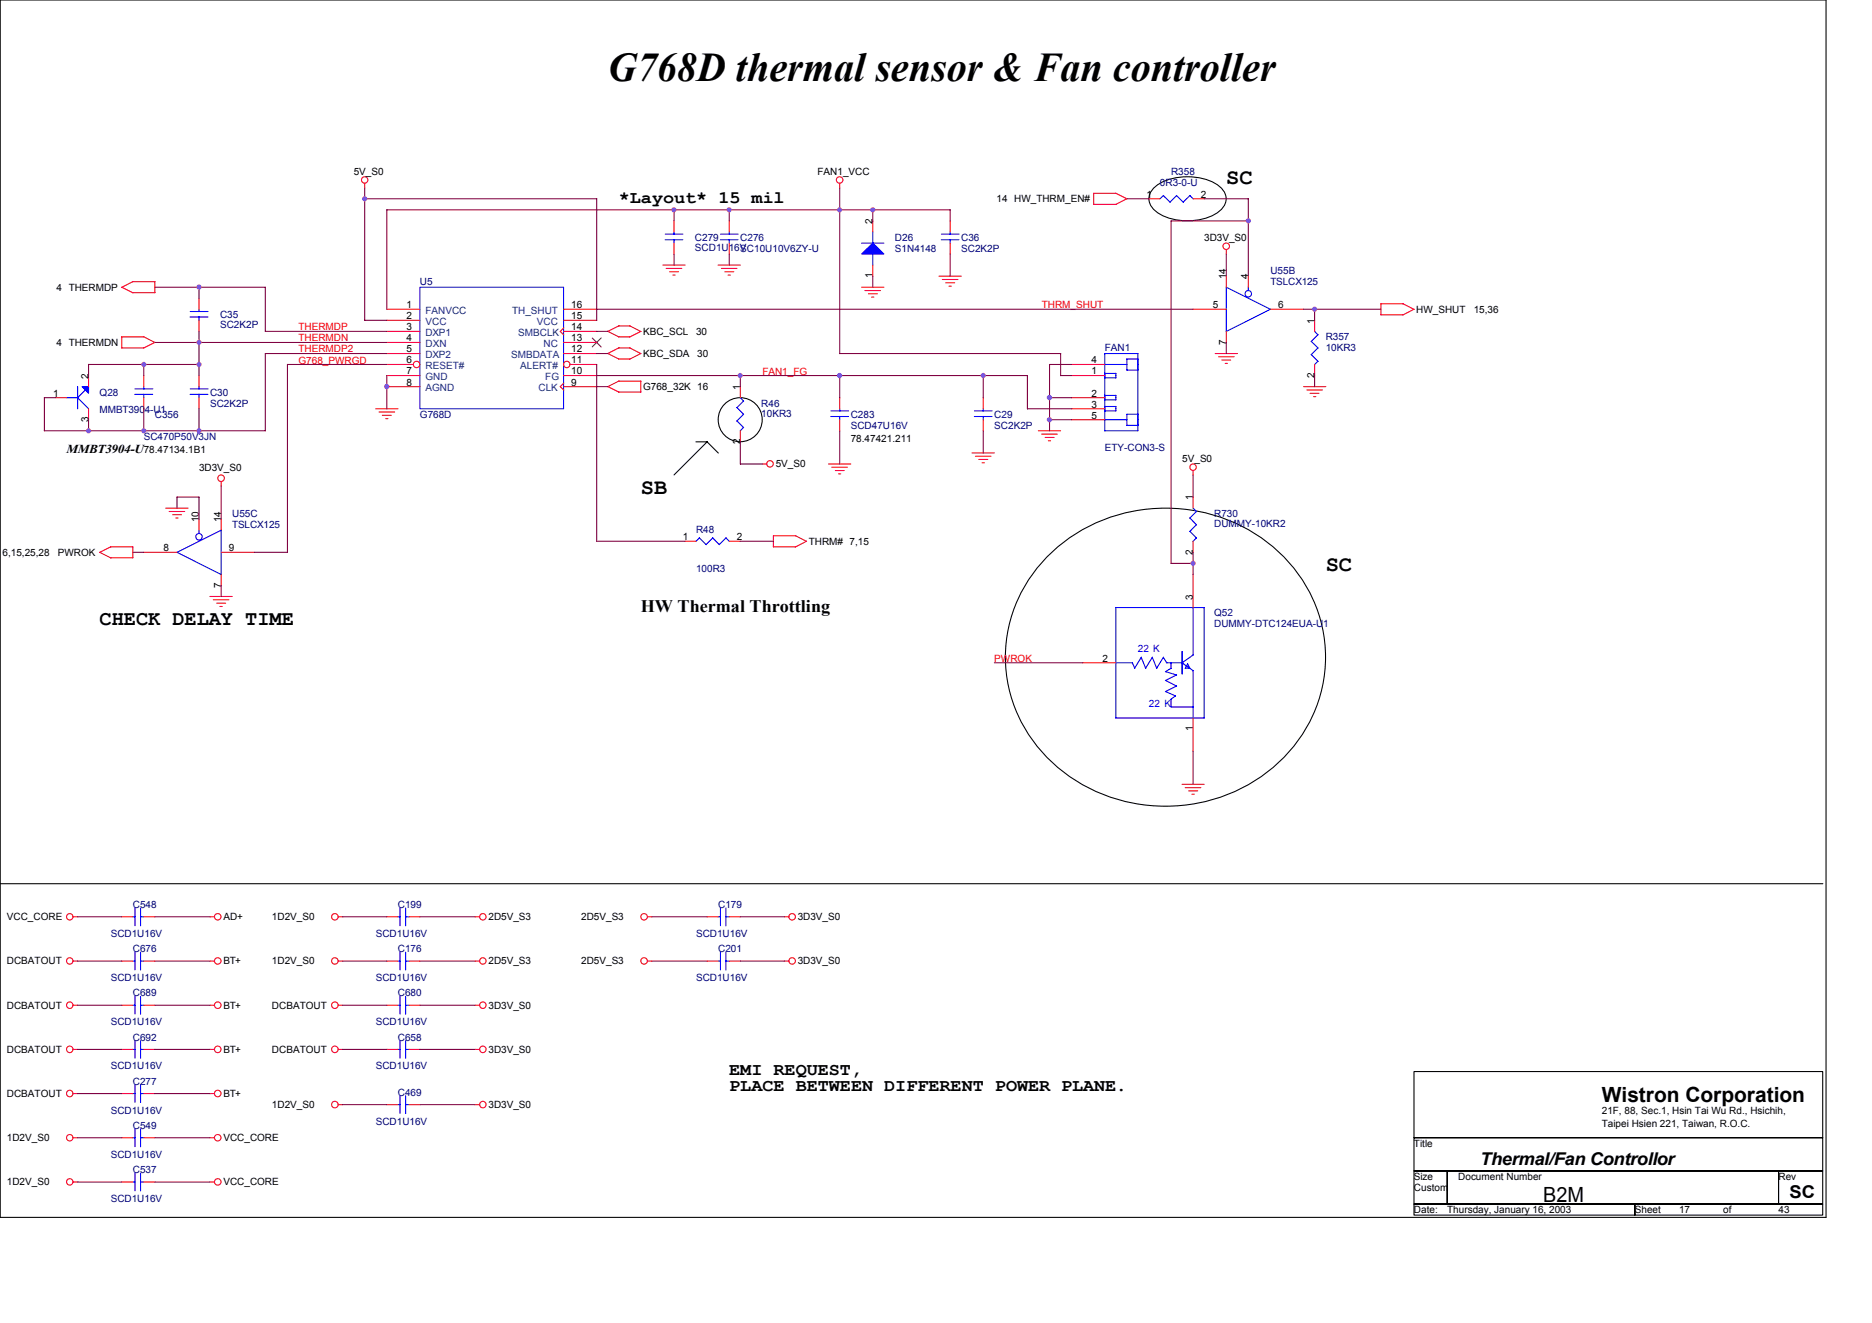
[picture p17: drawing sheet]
<svg xmlns="http://www.w3.org/2000/svg" width="297mm" height="210mm" viewBox="0 0 297 210" stroke-linecap="round" stroke-linejoin="round" font-family="sans-serif">
<defs><g id="words">
<text font-size="6.5" x="96.4" y="12.8">G768D thermal sensor &amp; Fan controller</text>
<g font-size="3.5">
<text x="194.6" y="29.3">SC</text>
<text x="101.7" y="78.3">SB</text>
<text x="210.4" y="90.6">SC</text>
</g>
<g font-size="3.3">
<text x="15.8" y="99.2">CHECK DELAY TIME</text>
<text x="254.2" y="174.8">Wistron Corporation</text>
<text x="244.9" y="190.7">B2M</text>
</g>
<g font-size="2.8">
<text x="98.2" y="32.1">*Layout* 15 mil</text>
<text x="101.7" y="97.2">HW Thermal Throttling</text>
<text x="115.7" y="170.6">EMI REQUEST,</text>
<text x="115.7" y="173">PLACE BETWEEN DIFFERENT POWER PLANE.</text>
<text x="234.9" y="184.8">Thermal/Fan Controllor</text>
<text x="284" y="190.1">SC</text>
</g>
<text font-size="1.9" x="10.6" y="71.8">MMBT3904-U</text>
<g font-size="1.6">
<text x="56.1" y="27.7">5V_S0</text>
<text x="129.7" y="27.7">FAN1_VCC</text>
<text x="138.5" y="35.6" transform="rotate(-90 138.5 35.6)">2</text>
<text x="158.1" y="32.1">14 HW_THRM_EN#</text>
<text x="181.9" y="31.4">1</text>
<text x="190.5" y="31.4">2</text>
<text x="191.1" y="38.2">3D3V_S0</text>
<text x="9" y="46.1">4 THERMDP</text>
<text x="138.5" y="44.2" transform="rotate(-90 138.5 44.2)">1</text>
<text x="194.6" y="44.3" transform="rotate(-90 194.6 44.3)">14</text>
<text x="198.1" y="44.3" transform="rotate(-90 198.1 44.3)">4</text>
<text x="64.5" y="48.9">1</text>
<text x="64.5" y="50.7">2</text>
<text x="64.5" y="52.4">3</text>
<text x="90.7" y="50.7">15</text>
<text x="90.7" y="52.4">14</text>
<text x="90.7" y="48.9">16</text>
<text x="102" y="53.1">KBC_SCL</text>
<text x="110.4" y="53.1">30</text>
<text x="192.5" y="48.9">5</text>
<text x="202.8" y="48.9">6</text>
<text x="208.6" y="51.4" transform="rotate(-90 208.6 51.4)">1</text>
<text x="224.7" y="49.6">HW_SHUT</text>
<text x="233.8" y="49.6">15,36</text>
<text x="9" y="54.9">4 THERMDN</text>
<text x="64.5" y="54.2">4</text>
<text x="64.5" y="55.9">5</text>
<text x="64.5" y="57.7">6</text>
<text x="64.5" y="59.4">7</text>
<text x="90.7" y="59.4">10</text>
<text x="90.7" y="54.2">13</text>
<text x="90.7" y="57.7">11</text>
<text x="90.7" y="55.9">12</text>
<text x="102" y="56.6">KBC_SDA</text>
<text x="110.6" y="56.6">30</text>
<text x="173.2" y="59.4">1</text>
<text x="173.2" y="57.7">4</text>
<text x="194.6" y="54.7" transform="rotate(-90 194.6 54.7)">7</text>
<text x="208.6" y="59.9" transform="rotate(-90 208.6 59.9)">2</text>
<text x="8.4" y="62.9">1</text>
<text x="14" y="60.1" transform="rotate(-90 14 60.1)">2</text>
<text x="64.5" y="61.2">8</text>
<text x="90.7" y="61.2">9</text>
<text x="102" y="61.9">G768_32K 16</text>
<text x="117.5" y="61.9" transform="rotate(-90 117.5 61.9)">1</text>
<text x="173.2" y="62.9">2</text>
<text x="173.2" y="64.7">3</text>
<text x="14" y="67" transform="rotate(-90 14 67)">3</text>
<text x="22.8" y="71.9">78.47134.1B1</text>
<text x="117.5" y="70.5" transform="rotate(-90 117.5 70.5)">2</text>
<text x="135" y="70.1">78.47421.211</text>
<text x="173.2" y="66.4">5</text>
<text x="31.6" y="74.7">3D3V_S0</text>
<text x="123.1" y="74.1">5V_S0</text>
<text x="187.6" y="73.3">5V_S0</text>
<text x="31.6" y="82.9" transform="rotate(-90 31.6 82.9)">10</text>
<text x="35.1" y="82.9" transform="rotate(-90 35.1 82.9)">14</text>
<text x="189.3" y="79.4" transform="rotate(-90 189.3 79.4)">1</text>
<text x=".4" y="88.2">6,15,25,28</text>
<text x="9.2" y="88.2">PWROK</text>
<text x="26" y="87.5">8</text>
<text x="36.3" y="87.5">9</text>
<text x="108.3" y="85.7">1</text>
<text x="116.9" y="85.7">2</text>
<text x="128.3" y="86.4">THRM# 7,15</text>
<text x="189.3" y="88" transform="rotate(-90 189.3 88)">2</text>
<text x="35.1" y="93.3" transform="rotate(-90 35.1 93.3)">7</text>
<text x="189.3" y="95.2" transform="rotate(-90 189.3 95.2)">3</text>
<text x="174.9" y="105">2</text>
<text x="189.3" y="116" transform="rotate(-90 189.3 116)">1</text>
<text x="1.1" y="146">VCC_CORE</text>
<text x="35.5" y="146">AD+</text>
<text x="43.2" y="146">1D2V_S0</text>
<text x="77.5" y="146">2D5V_S3</text>
<text x="92.2" y="146">2D5V_S3</text>
<text x="126.6" y="146">3D3V_S0</text>
<text x="1.1" y="153">DCBATOUT</text>
<text x="35.5" y="153">BT+</text>
<text x="43.2" y="153">1D2V_S0</text>
<text x="77.5" y="153">2D5V_S3</text>
<text x="92.2" y="153">2D5V_S3</text>
<text x="126.6" y="153">3D3V_S0</text>
<text x="1.1" y="160">DCBATOUT</text>
<text x="35.5" y="160">BT+</text>
<text x="43.2" y="160">DCBATOUT</text>
<text x="77.5" y="160">3D3V_S0</text>
<text x="1.1" y="167">DCBATOUT</text>
<text x="35.5" y="167">BT+</text>
<text x="43.2" y="167">DCBATOUT</text>
<text x="77.5" y="167">3D3V_S0</text>
<text x="1.1" y="174.1">DCBATOUT</text>
<text x="35.5" y="174.1">BT+</text>
<text x="43.2" y="175.8">1D2V_S0</text>
<text x="77.5" y="175.8">3D3V_S0</text>
<text x="254.2" y="176.7">21F, 88, Sec.1, Hsin Tai Wu Rd., Hsichih,</text>
<text x="254.2" y="178.8">Taipei Hsien 221, Taiwan, R.O.C.</text>
<text x="1.1" y="181.1">1D2V_S0</text>
<text x="35.5" y="181.1">VCC_CORE</text>
<text x="224.4" y="181.9">Title</text>
<text x="1.1" y="188.1">1D2V_S0</text>
<text x="35.5" y="188.1">VCC_CORE</text>
<text x="224.4" y="189">Custom</text>
<text x="224.4" y="187.2">Size</text>
<text x="231.4" y="187.2">Document Number</text>
<text x="282.2" y="187.2">Rev</text>
<text x="224.4" y="192.4">Date:</text>
<text x="229.6" y="192.4">Thursday, January 16, 2003</text>
<text x="259.4" y="192.4">Sheet</text>
<text x="266.4" y="192.4">17</text>
<text x="273.4" y="192.4">of</text>
<text x="282.2" y="192.4">43</text>
</g>
<g font-size="1.6" fill="#000080">
<text x="184.1" y="29.5">0R3-0-U</text>
<text x="185.8" y="27.7">R358</text>
<text x="110.3" y="38.2">C279</text>
<text x="110.3" y="39.8">SCD1U16V</text>
<text x="117.5" y="38.2">C276</text>
<text x="117.5" y="40">SC10U10V6ZY-U</text>
<text x="142" y="38.2">D26</text>
<text x="142" y="40">S1N4148</text>
<text x="152.5" y="38.2">C36</text>
<text x="152.5" y="40">SC2K2P</text>
<text x="66.6" y="45.2">U5</text>
<text x="201.6" y="43.5">U55B</text>
<text x="201.6" y="45.2">TSLCX125</text>
<text x="34.9" y="50.5">C35</text>
<text x="34.9" y="52.1">SC2K2P</text>
<text x="210.4" y="54">R357</text>
<text x="175.3" y="55.8">FAN1</text>
<text x="210.4" y="55.8">10KR3</text>
<text x="15.8" y="62.8">Q28</text>
<text x="15.8" y="65.6">MMBT3904-U1</text>
<text x="33.3" y="62.8">C30</text>
<text x="33.3" y="64.5">SC2K2P</text>
<text x="120.8" y="64.5">R46</text>
<text x="22.8" y="69.8">SC470P50V3JN</text>
<text x="24.6" y="66.3">C356</text>
<text x="66.6" y="66.3">G768D</text>
<text x="120.8" y="66.1">10KR3</text>
<text x="135" y="66.3">C283</text>
<text x="135" y="68">SCD47U16V</text>
<text x="157.8" y="66.3">C29</text>
<text x="157.8" y="68">SC2K2P</text>
<text x="175.3" y="71.5">ETY-CON3-S</text>
<text x="36.8" y="82">U55C</text>
<text x="36.8" y="83.8">TSLCX125</text>
<text x="192.7" y="82">R730</text>
<text x="192.7" y="83.6">DUMMY-10KR2</text>
<text x="110.4" y="84.5">R48</text>
<text x="110.4" y="90.8">100R3</text>
<text x="192.7" y="97.8">Q52</text>
<text x="192.7" y="99.4">DUMMY-DTC124EUA-U1</text>
<text x="17.6" y="148.6">SCD1U16V</text>
<text x="21.1" y="144.1">C548</text>
<text x="59.6" y="148.6">SCD1U16V</text>
<text x="63.1" y="144.1">C199</text>
<text x="110.4" y="148.6">SCD1U16V</text>
<text x="114" y="144.1">C179</text>
<text x="17.6" y="155.6">SCD1U16V</text>
<text x="21.1" y="151.1">C676</text>
<text x="59.6" y="155.6">SCD1U16V</text>
<text x="63.1" y="151.1">C176</text>
<text x="110.4" y="155.6">SCD1U16V</text>
<text x="114" y="151.1">C201</text>
<text x="21.1" y="158.1">C689</text>
<text x="63.1" y="158.1">C680</text>
<text x="17.6" y="162.7">SCD1U16V</text>
<text x="21.1" y="165.1">C692</text>
<text x="59.6" y="162.7">SCD1U16V</text>
<text x="63.1" y="165.1">C658</text>
<text x="17.6" y="169.7">SCD1U16V</text>
<text x="21.1" y="172.1">C277</text>
<text x="59.6" y="169.7">SCD1U16V</text>
<text x="63.1" y="173.9">C469</text>
<text x="17.6" y="176.7">SCD1U16V</text>
<text x="21.1" y="179.1">C549</text>
<text x="59.6" y="178.4">SCD1U16V</text>
<text x="17.6" y="183.7">SCD1U16V</text>
<text x="17.6" y="190.7">SCD1U16V</text>
<text x="21.1" y="186.1">C537</text>
</g>
<g font-size="1.6" fill="#f00">
<text x="47.4" y="52.4">THERMDP</text>
<text x="165.3" y="48.9">THRM_SHUT</text>
<text x="47.4" y="54.2">THERMDN</text>
<text x="47.4" y="55.9">THERMDP2</text>
<text x="47.4" y="57.7">G768_PWRGD</text>
<text x="121" y="59.4">FAN1_FG</text>
<text x="157.8" y="105">PWROK</text>
</g>
<g font-size="1.6" fill="#004080">
<text x="67.5" y="49.8">FANVCC</text>
<text x="67.5" y="51.5">VCC</text>
<text x="67.5" y="53.3">DXP1</text>
<text x="81.3" y="49.8">TH_SHUT</text>
<text x="82.2" y="53.3">SMBCLK</text>
<text x="85.2" y="51.5">VCC</text>
<text x="67.5" y="55.1">DXN</text>
<text x="67.5" y="56.8">DXP2</text>
<text x="67.5" y="58.5">RESET#</text>
<text x="81.1" y="56.8">SMBDATA</text>
<text x="82.5" y="58.5">ALERT#</text>
<text x="86.3" y="55.1">NC</text>
<text x="67.5" y="60.3">GND</text>
<text x="67.5" y="62.1">AGND</text>
<text x="85.4" y="62.1">CLK</text>
<text x="86.5" y="60.3">FG</text>
</g>
<g font-size="1.6" fill="#00f">
<text x="180.5" y="103.4">22 K</text>
<text x="182.3" y="112.2">22 K</text>
</g>
</g></defs>
<g fill="none" stroke="#000" stroke-width=".17">
<path d="M0 0h289.7v193.1h-289.7zM183.1 29.8a8.9 8.9 0 0 1 8.4-1.3 4.5 4.5 0 0 1 3 2.4 2.49 2.49 0 0 1-1.4 2.9 9.5 9.5 0 0 1-9.4 0 2.44 2.44 0 0 1-.6-4zM110.4 70.1h1.8l1.8 1.8M112.2 70.1l-5.2 5.3M167 87.5a26.6 26.6 0 0 1 38.4 2.8 22.5 22.5 0 0 1-3.9 31.9 26.6 26.6 0 0 1-37.1-4 22.4 22.4 0 0 1 2.6-30.7zM0 140.2h289.2M224.4 170h64.8v10.5h-64.8zM224.4 180.5h64.8v5.3h-64.8zM224.4 185.8h5.2v5.2h-5.2zM224.4 191h35v1.8h-35zM229.6 185.8h52.6v5.2h-52.6zM259.4 191h29.8v1.8h-29.8z"/>
<path d="M282.2 185.8h7v5.2h-7z"/>
<circle cx="117.4" cy="66.6" r="3.5"/>
</g>
<g fill="none" stroke="#f00" stroke-width=".17">
<path d="M57.9 29.1v.7M107 35v1.8M107 38.6v1.7M115.7 35v1.8M115.7 38.6v1.7M133.2 29.1v.7M138.5 35v1.8M150.8 35v1.8M150.8 38.6v1.7M173.5 30.7l3.5-.1 1.8 .9-1.7 .9M173.5 30.7v1.7M173.5 32.4h3.6"/>
<path d="M182.3 31.5h1.8M189.3 31.5h1.8M194.6 39.6v.7M14.1 59.6v1.7M21.1 46.4h3.5M22.8 59.6v1.7M24.6 54.3l-1.8-.9h-3.5v1.8h3.5M24.6 46.4v-1.7h-3.5l-1.8 .9 1.8 .9M24.6 54.3l-1.8 .9M31.6 47.3v1.8M31.6 50.8v1.8M31.6 59.6v1.7"/>
<path d="M61.4 56.1h5.2M61.4 49.1h5.2M61.4 59.6h5.2M61.4 57.8h4.2M61.4 50.8h5.2M61.4 52.6h5.2M61.4 54.3h5.2M89.4 56.1h5.3M89.4 49.1h5.3M89.4 59.6h5.3M89.4 50.8h5.3M89.4 52.6h5.3"/>
<path d="M89.4 54.3h5.3M89.4 52l-.5 .6 .5 .5M90.5 57.8h4.2M96.4 52.6l1.8 .8h1.7M96.4 56.1l1.8 .9h1.7M98.2 51.7h1.8l1.7 .9M98.2 55.2h1.8l1.7 .9M98.2 51.7l-1.8 .9M98.2 55.2l-1.8 .9M101.7 52.6l-1.8 .9M101.7 56.1l-1.8 .9M105.2 42.1h3.5"/>
<path d="M105.7 42.6h2.5M106.3 43.1h1.4M106.8 43.6h.3M113.9 42.1h3.6M114.5 42.6h2.4M115 43.1h1.4M115.5 43.6h.4M136.7 45.6h3.5M137.2 46.1h2.5M137.8 46.6h1.4M138.3 47.1h.4M138.5 42.1v1.7"/>
<path d="M149 43.8h3.5M149.5 44.3h2.5M150.1 44.9h1.4M150.6 45.4h.3M170 59.6h5.3M170 57.8h5.3M189.3 49.1h5.3M192.8 56.1h3.6M193.4 56.6h2.4M193.9 57.1h1.4M194.4 57.7h.4M194.6 43.8v1.8"/>
<path d="M194.6 52.6v1.8M198.1 43.8v1.8M201.6 49.1h5.3M208.6 50.8v1.8M208.6 57.8v1.8M219.1 50h3.5M219.1 48.2h3.5M219.1 48.2v1.8M222.6 48.2l1.8 .9-1.8 .9M8.8 63.1h1.8M14.1 64.9v1.7M22.8 63.1v1.8"/>
<path d="M31.6 63.1v1.8M35.1 76.4v.7M59.6 64.9h3.6M60.2 65.4h2.4M60.7 65.9h1.4M61.2 66.4h.4M61.4 61.3h5.2M89.4 61.3h5.3M89.4 60.8l-.5 .5 .5 .6M96.4 61.3l1.8 .9h3.5M98.2 60.5h3.5M98.2 60.5l-1.8 .8"/>
<path d="M101.7 60.5v1.7M117.5 61.3v1.8M117.5 68.3v1.8M120.9 73.6h.8M131.5 73.6h3.5M132 74.1h2.5M132.5 74.7h1.5M133.1 75.2h.3M133.2 63.1v1.8M133.2 66.6v1.8M154.2 71.9h3.6M154.8 72.4h2.4"/>
<path d="M155.3 72.9h1.4M155.8 73.4h.4M156 63.1v1.8M156 66.6v1.8M164.8 68.3h3.5M165.3 68.9h2.5M165.8 69.4h1.5M166.3 69.9h.4M170 64.9h5.3M170 63.1h5.3M170 66.6h5.3M189.3 74.7v.7"/>
<path d="M189.3 78.8v1.8M206.8 61.3h3.6M207.4 61.9h2.4M207.9 62.4h1.4M208.4 62.9h.4M15.8 87.6l1.8 .9h3.5M17.5 86.8h3.6v1.7M17.6 86.8l-1.8 .9M22.8 87.6h5.3M26.3 80.6h3.5M26.8 81.2h2.5M27.4 81.7h1.4"/>
<path d="M27.9 82.2h.4M31.6 82.4v1.7M33.3 94.6h3.5M33.8 95.2h2.5M34.4 95.7h1.4M34.9 96.2h.4M35.1 82.4v1.7M35.1 91.1v1.8M35.1 87.6h5.3M108.7 85.9h1.7M115.7 85.9h1.8M122.7 86.8h3.5"/>
<path d="M122.7 85h3.6M122.7 85v1.8M126.2 85l1.8 .9M128 85.9l-1.8 .9M189.3 85.9v1.8M189.3 91.1v5.3M171.8 105.2h5.3M189.3 113.9v5.3M187.6 124.4h3.5M188.1 125h2.4M188.6 125.5h1.5M189.1 126h.4"/>
<path d="M11.6 145.5h.7M11.6 152.5h.7M11.6 159.5h.7M19.3 145.5h1.8M19.3 152.5h1.8M19.3 159.5h1.8M22.8 145.5h1.8M22.8 152.5h1.8M22.8 159.5h1.8M33.3 145.5h.7M33.3 152.5h.7M33.3 159.5h.7"/>
<path d="M53.7 145.5h.7M53.7 152.5h.7M53.7 159.5h.7M61.4 145.5h1.7M61.4 152.5h1.7M61.4 159.5h1.7M64.9 145.5h1.8M64.9 152.5h1.8M64.9 159.5h1.8M75.4 145.5h.7M75.4 152.5h.7M75.4 159.5h.7"/>
<path d="M102.7 145.5h.8M102.7 152.5h.8M112.2 145.5h1.8M112.2 152.5h1.8M115.7 145.5h1.8M115.7 152.5h1.8M124.5 145.5h.7M124.5 152.5h.7M11.6 166.5h.7M11.6 173.5h.7M19.3 166.5h1.8M19.3 173.5h1.8"/>
<path d="M22.8 166.5h1.8M22.8 173.5h1.8M33.3 166.5h.7M33.3 173.5h.7M53.7 166.5h.7M53.7 175.3h.7M61.4 166.5h1.7M61.4 175.3h1.7M64.9 166.5h1.8M64.9 175.3h1.8M75.4 166.5h.7M75.4 175.3h.7"/>
<path d="M11.6 180.5h.7M11.6 187.5h.7M19.3 180.5h1.8M19.3 187.5h1.8M22.8 180.5h1.8M22.8 187.5h1.8M33.3 180.5h.7M33.3 187.5h.7"/>
<circle cx="57.9" cy="28.6" r=".51"/>
<circle cx="133.2" cy="28.6" r=".52"/>
<circle cx="194.6" cy="39.1" r=".52"/>
<circle cx="66.1" cy="57.8" r=".51"/>
<circle cx="89.9" cy="57.8" r=".51"/>
<circle cx="35.1" cy="75.9" r=".52"/>
<circle cx="122.2" cy="73.6" r=".52"/>
<circle cx="189.3" cy="74.1" r=".51"/>
<circle cx="11.1" cy="159.5" r=".52"/>
<circle cx="11.1" cy="145.5" r=".51"/>
<circle cx="11.1" cy="152.5" r=".51"/>
<circle cx="34.5" cy="159.5" r=".52"/>
<circle cx="34.6" cy="145.5" r=".52"/>
<circle cx="34.6" cy="152.5" r=".52"/>
<circle cx="53.1" cy="159.5" r=".52"/>
<circle cx="53.1" cy="145.5" r=".52"/>
<circle cx="53.1" cy="152.5" r=".52"/>
<circle cx="76.6" cy="159.5" r=".52"/>
<circle cx="76.6" cy="145.5" r=".51"/>
<circle cx="76.6" cy="152.5" r=".51"/>
<circle cx="102.2" cy="152.5" r=".52"/>
<circle cx="102.2" cy="145.5" r=".52"/>
<circle cx="125.7" cy="145.5" r=".52"/>
<circle cx="125.7" cy="152.5" r=".52"/>
<circle cx="11.1" cy="173.5" r=".52"/>
<circle cx="11.1" cy="166.5" r=".52"/>
<circle cx="34.5" cy="166.5" r=".52"/>
<circle cx="34.5" cy="173.5" r=".52"/>
<circle cx="53.1" cy="175.2" r=".52"/>
<circle cx="53.1" cy="166.5" r=".52"/>
<circle cx="76.6" cy="166.5" r=".52"/>
<circle cx="76.6" cy="175.2" r=".52"/>
<circle cx="11.1" cy="180.5" r=".51"/>
<circle cx="11.1" cy="187.5" r=".51"/>
<circle cx="34.6" cy="180.5" r=".52"/>
<circle cx="34.6" cy="187.5" r=".52"/>
</g>
<g fill="#00f" stroke="#00f" stroke-width=".17">
<path d="M136.7 40.3l1.8-1.7 1.7 1.7z" fill-rule="evenodd"/>
<path d="M13 61.3h1.1v1.1z" fill-rule="evenodd"/>
</g>
<g fill="none" stroke="#00f" stroke-width=".17">
<path d="M105.5 38h2.8M105.6 37.1h2.8M107 36.8v.4M107 38v.6M114.3 38h2.8M114.3 37.1h2.8M115.7 36.8v.4M115.7 38v.6M136.7 38.6h3.5M138.5 36.8v1.8M149.3 38h2.9M149.4 37.1h2.8"/>
<path d="M150.8 36.8v.4M150.8 38v.6M184.6 31l1.1 1.1M184.6 31l-.5 .5M186.7 31l1.1 1.1M186.7 31l-1.1 1.1M189.3 31.6l-.5-.6-1.1 1.1M30.2 50.3h2.8M30.2 49.4h2.8M31.6 49.1v.3M31.6 50.3v.5M66.6 45.6h22.8v19.3h-22.8z"/>
<path d="M138.5 40.3v1.8M175.3 59.2h1.8M175.3 57.8h3.5M175.3 59.9h1.8M177.1 59.2v.7M178.8 57h1.7M178.8 57v1.7M178.8 58.7h1.8M180.5 56.1v12.2M180.5 56.1h-5.2v12.3l5.3-.1M194.6 45.6l7 3.5-7 3.5M194.6 45.6v7"/>
<path d="M198.1 45.6v.5M208.1 54.2l1 1-1.1 1.1M208.1 56.3l1 1-.5 .5M208.6 52.6l.5 .5-1.1 1.1M12.3 63.1l1.8 1.8M12.3 61.3v3.6M13.6 61.8l-1.3 1.3h-1.8M21.4 62.6h2.8M21.4 61.7h2.9M22.8 61.3v.4M22.8 62.5v.6M30.2 62.6h2.8"/>
<path d="M30.2 61.7h2.8M31.6 61.3v.4M31.6 62.5v.6M116.9 64.7l1.1 1M116.9 66.8l1.1 1M117.5 63.1l.5 .5M118 63.6l-1.1 1.1M118 65.7l-1.1 1.1M118 67.8l-.5 .6M131.8 66.1h2.8M131.8 65.2h2.9M133.2 64.9v.3"/>
<path d="M133.2 66.1v.5M154.6 66.1h2.8M154.6 65.2h2.8M156 64.9v.3M156 66.1v.5M175.3 62.7h1.8M175.3 64.5h1.8M175.3 66.6h3.5M175.3 65.2h1.8M175.3 63.4h1.8M177.1 62.7v.7M177.1 64.5v.7"/>
<path d="M178.8 65.7h1.7M178.8 65.7v1.8M178.8 67.5h1.8M28.1 87.6l7 3.5v-7l-7 3.6M31.6 84.1v.5M110.4 85.9l.6-.6 1.1 1.1M112 86.4l1.1-1.1 1 1.1M115.7 85.9l-.5-.6-1.1 1.1M177.1 96.4v17.5h14v-17.5h-14M188.8 82.2l1.1 1.1-1.1 1M188.8 84.3l1.1 1.1M189.3 96.4v7.5"/>
<path d="M189.3 80.6l.6 .6-1.1 1M189.8 85.3l-.5 .6M181.1 104.3l.7 1.7M181.1 104.3l-1 1.7-.4-.8h-2.6M182.9 104.3l-1.1 1.7M184.6 104.3l-1 1.7-.8-1.7M184.9 106.6l1.8 .5M184.9 107.9l1.8 1M184.9 109.7l1.6 .7M185.8 105.2v.8l-.9 .6M185.8 112.2h3.5M186.5 110.4l-.7 .5v1.3"/>
<path d="M186.7 107.1l-1.8 .9M186.7 108.8l-1.8 .9M187.6 105.1l1.7 1.3M187.6 103.4v3.5M188.4 105.3l.4 .7h-.7zM189.3 106.4v7.5M189.3 103.9l-1.7 1.3h-2.5l-.5-.9M21.1 145.5h.3M21.1 152.5h.3M21.1 159.5h.3M21.4 144v2.9M21.4 151v2.9"/>
<path d="M21.4 158.1v2.8M22.3 145.5h.5M22.3 152.5h.5M22.3 159.5h.5M22.3 144.1v2.8M22.3 151.1v2.8M22.3 158.1v2.8M63.1 145.5h.4M63.1 152.5h.4M63.1 159.5h.4M63.5 144v2.9M63.5 151v2.9"/>
<path d="M63.5 158.1v2.8M64.3 145.5h.6M64.3 152.5h.6M64.3 159.5h.6M64.4 144.1v2.8M64.4 151.1v2.8M64.4 158.1v2.8M114 145.5h.3M114 152.5h.3M114.3 144v2.9M114.3 151v2.9M115.2 145.5h.5"/>
<path d="M115.2 152.5h.5M115.2 144.1v2.8M115.2 151.1v2.8M21.1 166.5h.3M21.1 173.5h.3M21.4 165.1v2.8M21.4 172.1v2.8M21.4 179.1v2.8M22.3 166.5h.5M22.3 173.5h.5M22.3 165.1v2.8M22.3 172.1v2.8"/>
<path d="M22.3 179.1v2.8M63.1 166.5h.4M63.1 175.3h.4M63.5 165.1v2.8M63.5 173.8v2.9M64.3 166.5h.6M64.3 175.3h.6M64.4 165.1v2.8M64.4 173.9v2.8M21.1 180.5h.3M21.1 187.5h.3M21.4 186.1v2.8"/>
<path d="M22.3 180.5h.5M22.3 187.5h.5M22.3 186.1v2.9"/>
<circle cx="198.1" cy="46.6" r=".51"/>
<circle cx="31.6" cy="85.2" r=".52"/>
</g>
<path d="M94 53.6l1.4 1.5M95.4 53.6l-1.4 1.4" fill="none" stroke="#804000" stroke-width=".17"/>
<g fill="none" stroke="#800040" stroke-width=".17">
<path d="M57.9 31.5h36.8v19.3M57.9 29.8v21M107 33.3v1.8M115.7 33.3v1.8M133.2 29.8v26.3M138.5 33.3v1.8M150.8 35.1v-1.8h-89.4v15.8M178.8 31.5h3.5M185.8 35v54.4h3.5M185.8 35.1h12.3M191.1 31.5h7M198.1 31.5v12.3"/>
<path d="M14 57.8h17.6M14.1 57.8v1.8M22.8 57.8v1.8M24.6 45.6h17.5M24.6 54.3h36.8M31.6 45.6v1.7M31.6 52.6v7M42.1 52.6h19.3M42.1 45.6v7M45.6 57.8h15.8M45.6 57.8v29.8h-5.3M57.9 50.8h3.5"/>
<path d="M61.4 59.6v5.3M61.4 56.1h-19.3v12.2h-35.1M94.7 59.6h68.3v5.3h7.1M94.7 52.6h1.8M94.7 56.1h1.8M94.7 57.8v28.1h14M94.7 49.1h94.6M107 40.3v1.8M115.7 40.3v1.8M117.5 59.6v1.7M133.2 59.6v3.5M133.2 56.1h35.1"/>
<path d="M138.5 43.8v1.8M150.8 40.3v3.5M156 59.6v3.5M168.3 59.6h1.8M168.3 56.1v3.5M170 57.8h-3.5v10.5M194.6 40.3v3.5M194.6 54.3v1.8M206.8 49.1h12.3M208.6 49v1.8M208.6 59.6v1.8M7 63.1h1.8"/>
<path d="M7 63.1v5.2M14.1 66.6v1.7M22.8 64.9v3.5M31.6 64.8v3.5M31.6 78.9v3.5M31.6 78.9l-3.5-.1v1.8M35.1 77.1v5.3M94.7 61.3h1.8M117.5 70.1v3.5h3.5M133.2 68.3v5.3M156 68.3v3.6M166.5 63.1h3.5"/>
<path d="M166.5 66.6h3.5M189.3 75.4v3.5M21.1 87.6h1.7M35.1 92.9v1.8M117.5 85.9h5.2M189.3 87.6v3.6M157.8 105.2h14M189.3 119.2v5.3M12.3 145.5h7M12.3 152.5h7M12.3 159.5h7M24.6 145.5h8.7"/>
<path d="M24.6 152.5h8.7M24.6 159.5h8.7M54.4 145.5h7M54.4 152.5h7M54.4 159.5h7M66.6 145.5h8.8M66.6 152.5h8.8M66.6 159.5h8.8M103.4 145.5h8.8M103.4 152.5h8.8M117.5 145.5h7M117.5 152.5h7"/>
<path d="M12.3 166.5h7M12.3 173.5h7M24.6 166.5h8.7M24.6 173.5h8.7M54.4 166.5h7M54.4 175.3h7M66.6 166.5h8.8M66.6 175.3h8.8M12.3 180.5h7M12.3 187.5h7M24.6 180.5h8.7M24.6 187.5h8.7"/>
</g>
<g fill="#f0f" stroke="#f0f" stroke-width=".17">
<circle cx="31.6" cy="45.5" r=".34"/>
<circle cx="31.6" cy="68.3" r=".34"/>
<circle cx="115.7" cy="33.3" r=".34"/>
<circle cx="31.6" cy="54.3" r=".34"/>
<circle cx="106.9" cy="33.3" r=".34"/>
<circle cx="133.2" cy="33.3" r=".34"/>
<circle cx="31.6" cy="57.8" r=".34"/>
<circle cx="22.8" cy="57.8" r=".34"/>
<circle cx="22.8" cy="68.3" r=".34"/>
<circle cx="14.1" cy="68.3" r=".34"/>
<circle cx="138.5" cy="33.3" r=".34"/>
<circle cx="156" cy="59.6" r=".34"/>
<circle cx="133.2" cy="59.6" r=".34"/>
<circle cx="117.5" cy="59.6" r=".34"/>
<circle cx="57.9" cy="31.5" r=".34"/>
<circle cx="61.4" cy="61.3" r=".35"/>
<circle cx="208.6" cy="49.1" r=".34"/>
<circle cx="198.1" cy="35" r=".34"/>
<circle cx="166.5" cy="63.1" r=".35"/>
<circle cx="166.5" cy="66.6" r=".35"/>
<circle cx="189.3" cy="89.4" r=".34"/>
</g>
<use href="#words"/>
</svg>
